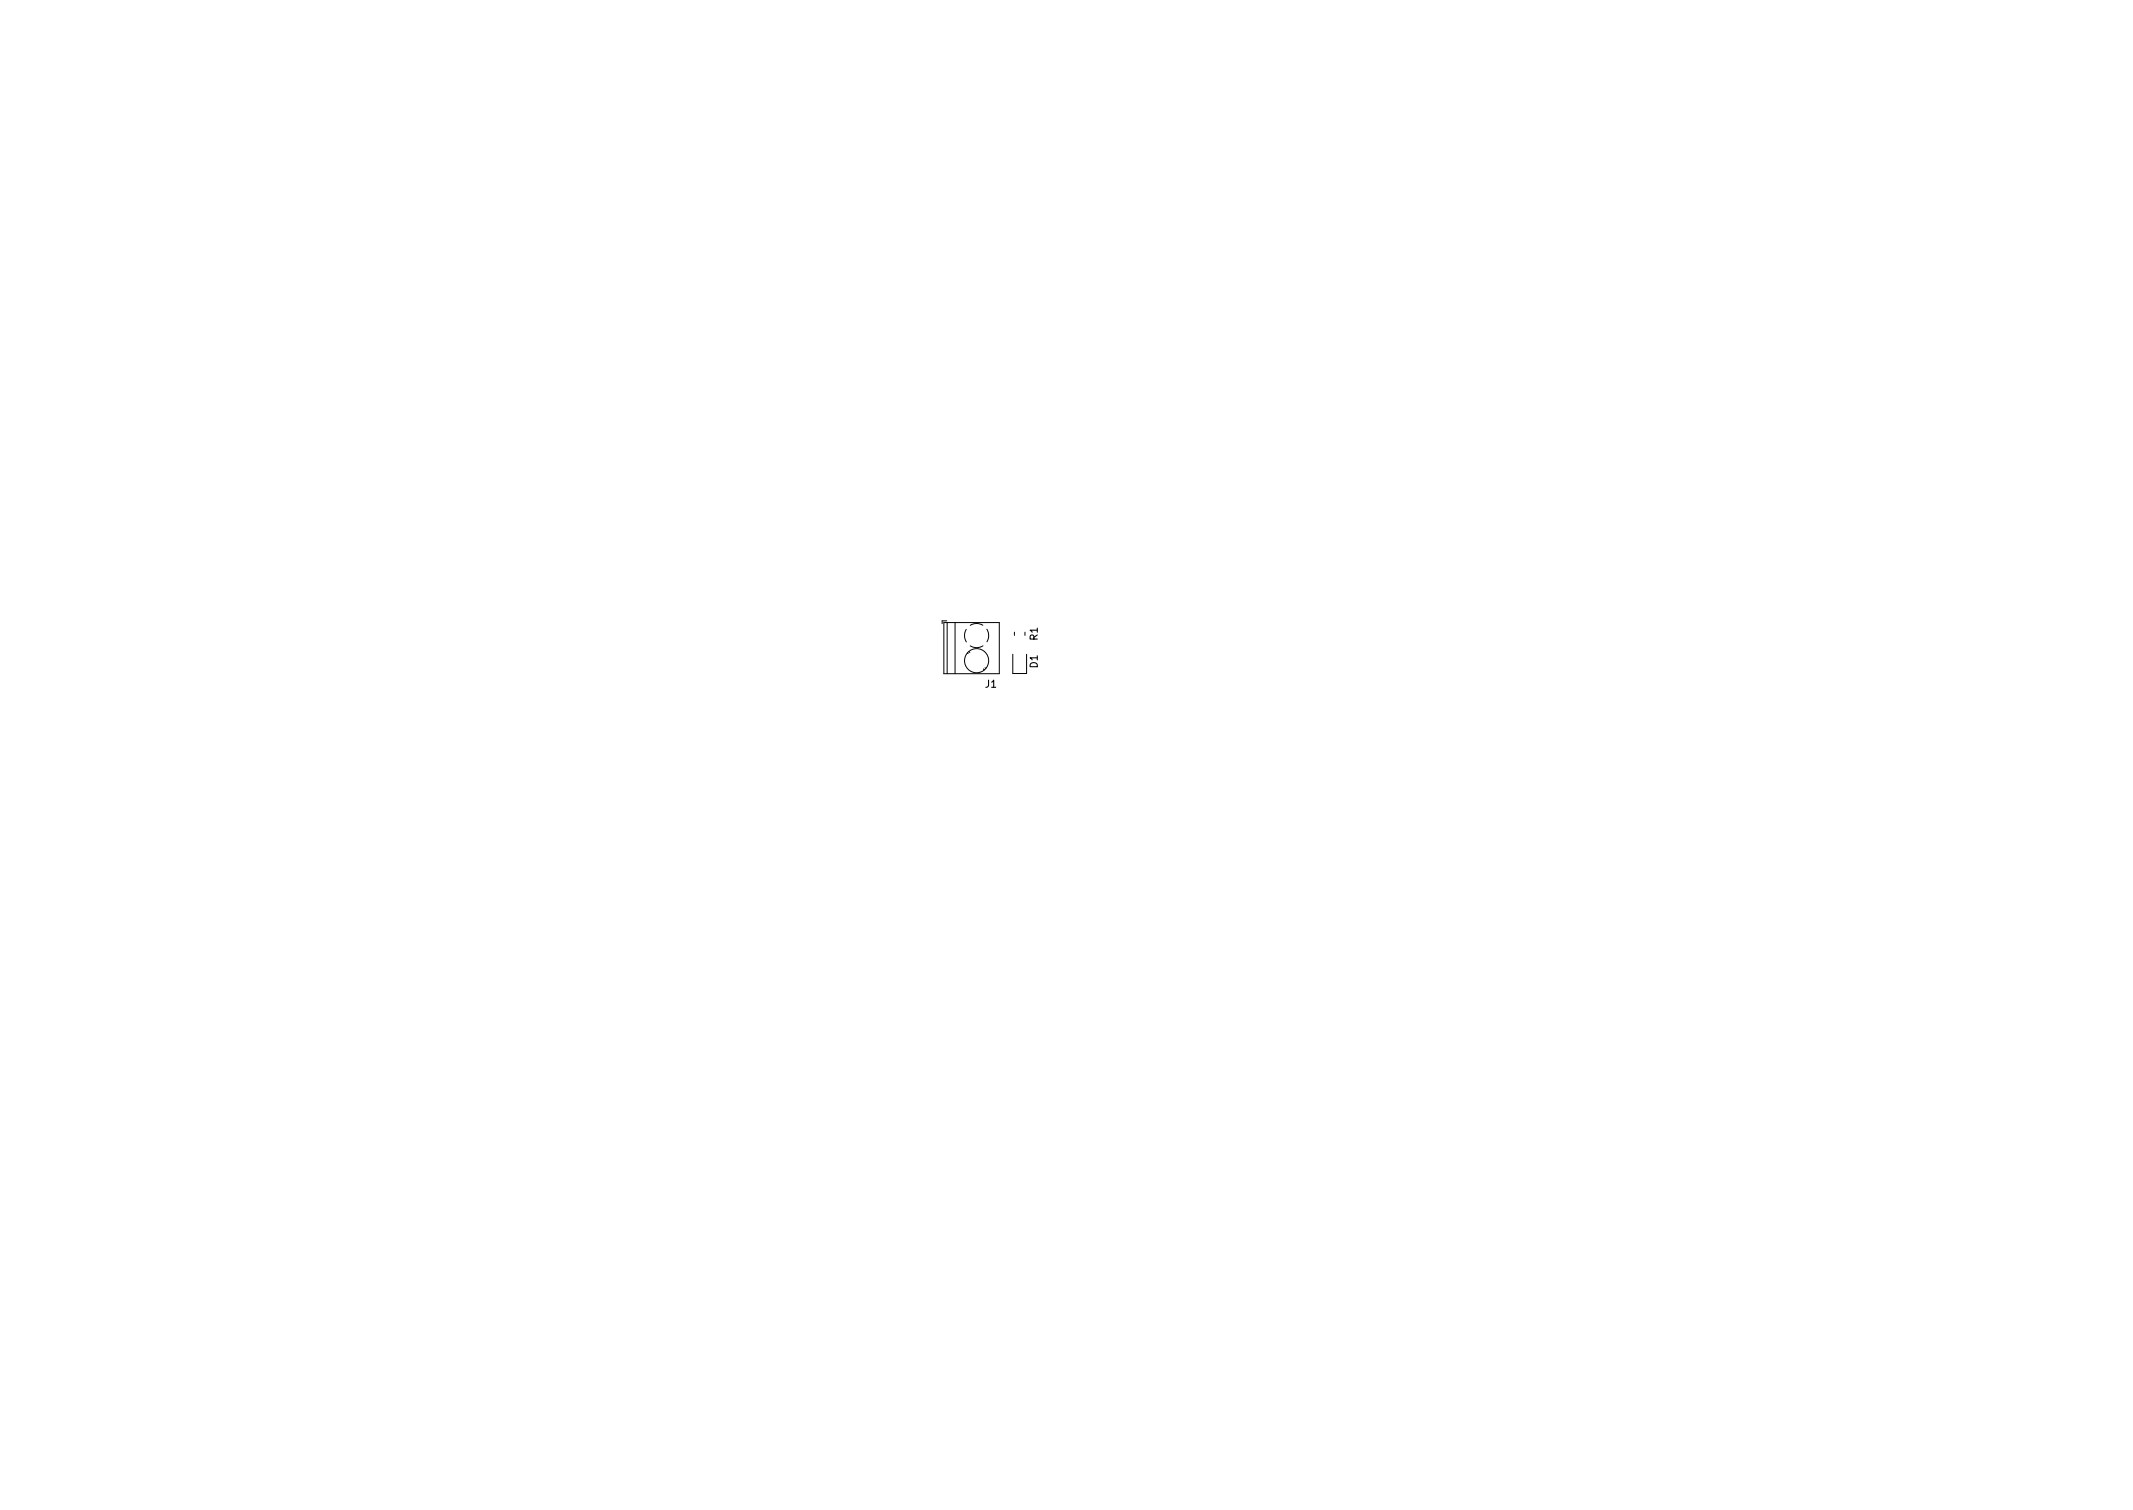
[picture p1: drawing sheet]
<svg xmlns="http://www.w3.org/2000/svg" width="297mm" height="210mm" viewBox="0 0 297 210" stroke-linecap="round" stroke-linejoin="round" font-family="sans-serif">
<defs><g id="words">
<g font-size="1.4">
<text x="144.5" y="89.1" transform="rotate(-90 144.5 89.1)">R1</text>
<text x="137.2" y="95.7">J1</text>
<text x="144.5" y="93" transform="rotate(-90 144.5 93)">D1</text>
</g>
</g></defs>
<g fill="none" stroke="#000" stroke-width=".14">
<path d="M131.4 86.7h7.8v7.1h-7.8zM131.8 86.4h-.6v.4M131.9 86.7v7.1M133 86.7v7.1M134.3 88.5l.3 .9M134.6 87.6l-.3 .9M134.7 90.9l.1 .1M134.9 90.7l.2 .2M135.1 89.9l.8 .3 .5-.1 .5-.2M136.9 87.1l-.9-.3-.9 .3M136.9 93.1l.2 .2M137.2 93l.1 .1"/>
<path d="M137.4 87.6l.3 .9-.3 .9M141 91.1v2.7h2v-2.7M141.3 88v.5M142.7 88v.5"/>
<circle cx="136" cy="92" r="1.68"/>
</g>
<g fill="#fff" stroke="#fff" stroke-width=".14">
<circle cx="136" cy="88.5" r=".6"/>
<circle cx="136" cy="92" r=".6"/>
<circle cx="148" cy="83.2" r="1.1"/>
<circle cx="148" cy="97.2" r="1.1"/>
<circle cx="134" cy="83.2" r="1.1"/>
<circle cx="134" cy="97.2" r="1.1"/>
</g>
<use href="#words"/>
</svg>
